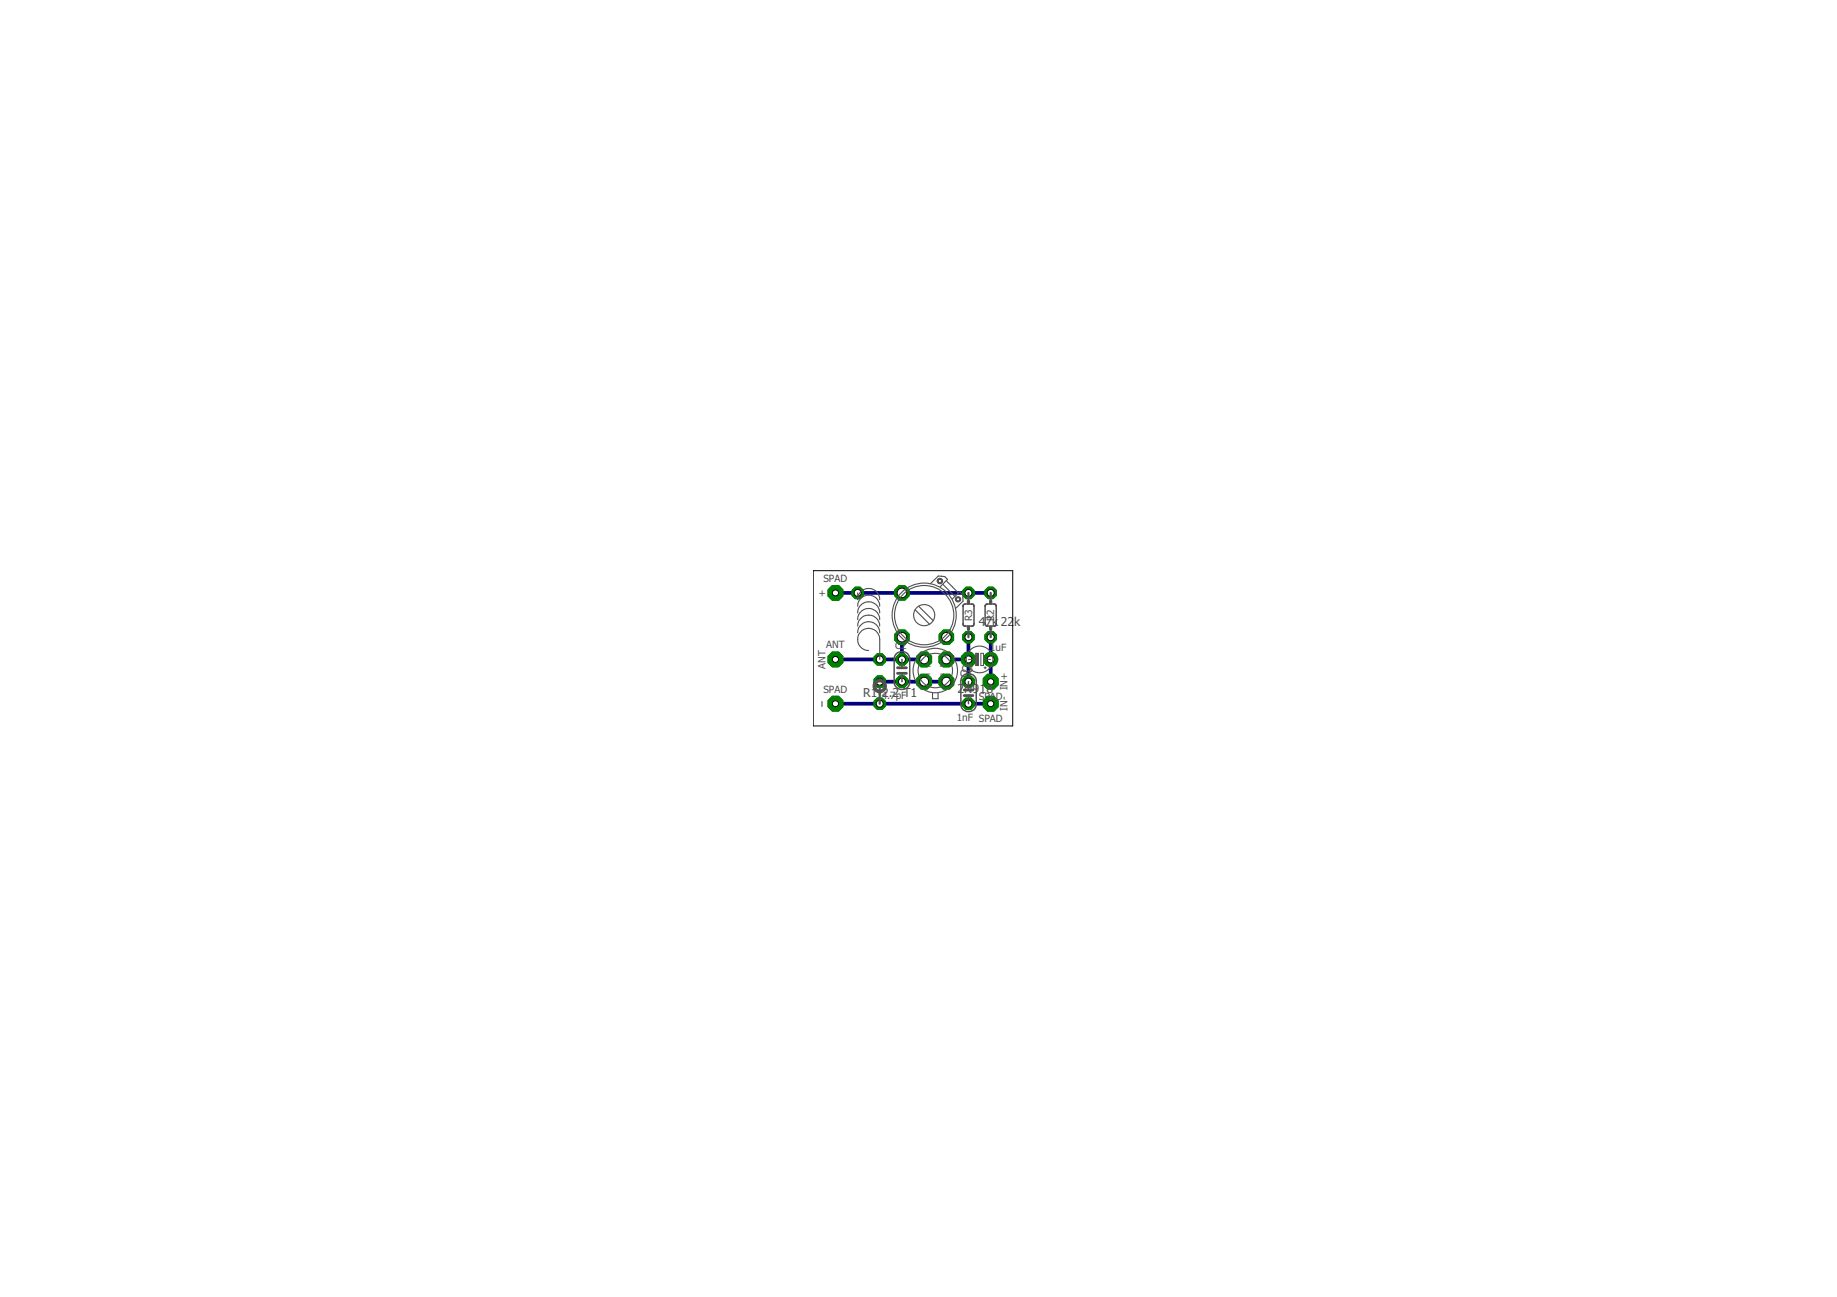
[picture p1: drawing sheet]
<svg xmlns="http://www.w3.org/2000/svg" width="210mm" height="148mm" viewBox="0 0 210 148" stroke-linecap="round" stroke-linejoin="round" font-family="sans-serif">
<defs><g id="words">
<g font-size="1.4" fill="#505050">
<text x="111.8" y="71.5">47k 22</text>
<text x="115.9" y="71.5">k</text>
<text x="98.6" y="79.6">R1</text>
<text x="100.8" y="79.6">2.2 T1</text>
<text x="109.4" y="79.1">2</text>
<text x="110.2" y="79.1">N9</text>
<text x="111.9" y="79.1">18</text>
</g>
<g font-size="1.1" fill="#505050">
<text x="94.1" y="66.5">SPAD</text>
<text x="94.3" y="68.2" transform="rotate(-90 94.3 68.2)">+</text>
<text x="111.1" y="70.9" transform="rotate(-90 111.1 70.9)">R3</text>
<text x="113.6" y="70.9" transform="rotate(-90 113.6 70.9)">R2</text>
<text x="94.3" y="76.4" transform="rotate(-90 94.3 76.4)">ANT</text>
<text x="94.4" y="74.1">ANT</text>
<text x="102.3" y="74.2">C2</text>
<text x="109.9" y="76.7">C3</text>
<text x="110.4" y="77.3">4</text>
<text x="113.1" y="74.3">1uF</text>
<text x="94.1" y="79.1">SPAD</text>
<text x="94.3" y="80.4" transform="rotate(-90 94.3 80.4)">̶</text>
<text x="100.8" y="79.8">4.7pF</text>
<text x="109.3" y="82.3">1nF SPAD</text>
<text x="111.8" y="79.9">SPAD</text>
<text x="115.1" y="81.2" transform="rotate(-90 115.1 81.2)">IN- IN+</text>
</g>
<g font-size=".8" fill="#505050">
<text x="105.9" y="76.2">C</text>
<text x="105.9" y="77.6">S</text>
<text x="107.4" y="76.2">B</text>
<text x="107.4" y="77.6">E</text>
</g>
</g></defs>
<path d="M95.5 75.3h10.1M95.5 67.7h17.7M100.5 77.9h7.6M103.1 72.8v2.5M108.1 75.3h2.6M110.7 72.8v5.1M113.2 72.8v5.1M95.5 80.4h17.7" fill="none" stroke="#000080" stroke-width=".42"/>
<circle cx="103.1" cy="77.9" r=".71" fill="#008000" stroke="#008000" stroke-width=".11"/>
<circle cx="103.1" cy="77.9" r=".4" fill="#fff" stroke="#000" stroke-width=".11"/>
<circle cx="103.1" cy="75.3" r=".71" fill="#008000" stroke="#008000" stroke-width=".11"/>
<circle cx="103.1" cy="75.3" r=".4" fill="#fff" stroke="#000" stroke-width=".11"/>
<circle cx="110.7" cy="80.4" r=".71" fill="#008000" stroke="#008000" stroke-width=".11"/>
<circle cx="110.7" cy="80.4" r=".4" fill="#fff" stroke="#000" stroke-width=".11"/>
<circle cx="110.7" cy="77.9" r=".71" fill="#008000" stroke="#008000" stroke-width=".11"/>
<circle cx="110.7" cy="77.9" r=".4" fill="#fff" stroke="#000" stroke-width=".11"/>
<circle cx="110.7" cy="75.3" r=".87" fill="#008000" stroke="#008000" stroke-width=".11"/>
<circle cx="110.7" cy="75.3" r=".4" fill="#fff" stroke="#000" stroke-width=".11"/>
<circle cx="113.2" cy="75.3" r=".8" fill="#008000" stroke="#008000" stroke-width=".11"/>
<circle cx="113.2" cy="75.3" r=".4" fill="#fff" stroke="#000" stroke-width=".11"/>
<circle cx="100.5" cy="75.3" r=".71" fill="#008000" stroke="#008000" stroke-width=".11"/>
<circle cx="100.5" cy="75.3" r=".4" fill="#fff" stroke="#000" stroke-width=".11"/>
<circle cx="98" cy="67.7" r=".71" fill="#008000" stroke="#008000" stroke-width=".11"/>
<circle cx="98" cy="67.7" r=".4" fill="#fff" stroke="#000" stroke-width=".11"/>
<circle cx="113.2" cy="72.8" r=".71" fill="#008000" stroke="#008000" stroke-width=".11"/>
<circle cx="113.2" cy="72.8" r=".4" fill="#fff" stroke="#000" stroke-width=".11"/>
<circle cx="113.2" cy="67.7" r=".71" fill="#008000" stroke="#008000" stroke-width=".11"/>
<circle cx="113.2" cy="67.7" r=".4" fill="#fff" stroke="#000" stroke-width=".11"/>
<circle cx="110.7" cy="72.8" r=".71" fill="#008000" stroke="#008000" stroke-width=".11"/>
<circle cx="110.7" cy="72.8" r=".4" fill="#fff" stroke="#000" stroke-width=".11"/>
<circle cx="110.7" cy="67.7" r=".71" fill="#008000" stroke="#008000" stroke-width=".11"/>
<circle cx="110.7" cy="67.7" r=".4" fill="#fff" stroke="#000" stroke-width=".11"/>
<circle cx="108.1" cy="77.9" r=".92" fill="#008000" stroke="#008000" stroke-width=".11"/>
<circle cx="108.1" cy="77.9" r=".51" fill="#fff" stroke="#000" stroke-width=".11"/>
<circle cx="105.6" cy="77.9" r=".92" fill="#008000" stroke="#008000" stroke-width=".11"/>
<circle cx="105.6" cy="77.9" r=".51" fill="#fff" stroke="#000" stroke-width=".11"/>
<circle cx="105.6" cy="75.3" r=".92" fill="#008000" stroke="#008000" stroke-width=".11"/>
<circle cx="105.6" cy="75.3" r=".51" fill="#fff" stroke="#000" stroke-width=".11"/>
<circle cx="108.1" cy="75.3" r=".92" fill="#008000" stroke="#008000" stroke-width=".11"/>
<circle cx="108.1" cy="75.3" r=".51" fill="#fff" stroke="#000" stroke-width=".11"/>
<circle cx="108.1" cy="72.8" r=".89" fill="#008000" stroke="#008000" stroke-width=".11"/>
<circle cx="108.1" cy="72.8" r=".55" fill="#fff" stroke="#000" stroke-width=".11"/>
<circle cx="103.1" cy="72.8" r=".89" fill="#008000" stroke="#008000" stroke-width=".11"/>
<circle cx="103.1" cy="72.8" r=".55" fill="#fff" stroke="#000" stroke-width=".11"/>
<circle cx="103.1" cy="67.7" r=".89" fill="#008000" stroke="#008000" stroke-width=".11"/>
<circle cx="103.1" cy="67.7" r=".55" fill="#fff" stroke="#000" stroke-width=".11"/>
<circle cx="100.5" cy="77.9" r=".71" fill="#008000" stroke="#008000" stroke-width=".11"/>
<circle cx="100.5" cy="77.9" r=".4" fill="#fff" stroke="#000" stroke-width=".11"/>
<circle cx="100.5" cy="80.4" r=".71" fill="#008000" stroke="#008000" stroke-width=".11"/>
<circle cx="100.5" cy="80.4" r=".4" fill="#fff" stroke="#000" stroke-width=".11"/>
<circle cx="95.5" cy="80.4" r=".92" fill="#008000" stroke="#008000" stroke-width=".11"/>
<circle cx="95.5" cy="80.4" r=".35" fill="#fff" stroke="#000" stroke-width=".11"/>
<circle cx="95.5" cy="67.7" r=".92" fill="#008000" stroke="#008000" stroke-width=".11"/>
<circle cx="95.5" cy="67.7" r=".35" fill="#fff" stroke="#000" stroke-width=".11"/>
<circle cx="95.5" cy="75.3" r=".92" fill="#008000" stroke="#008000" stroke-width=".11"/>
<circle cx="95.5" cy="75.3" r=".35" fill="#fff" stroke="#000" stroke-width=".11"/>
<circle cx="113.2" cy="77.9" r=".92" fill="#008000" stroke="#008000" stroke-width=".11"/>
<circle cx="113.2" cy="77.9" r=".35" fill="#fff" stroke="#000" stroke-width=".11"/>
<circle cx="113.2" cy="80.4" r=".92" fill="#008000" stroke="#008000" stroke-width=".11"/>
<circle cx="113.2" cy="80.4" r=".35" fill="#fff" stroke="#000" stroke-width=".11"/>
<circle cx="103.1" cy="77.9" r=".71" fill="#008000" stroke="#008000" stroke-width=".11"/>
<circle cx="103.1" cy="77.9" r=".4" fill="#fff" stroke="#000" stroke-width=".11"/>
<circle cx="103.1" cy="75.3" r=".71" fill="#008000" stroke="#008000" stroke-width=".11"/>
<circle cx="103.1" cy="75.3" r=".4" fill="#fff" stroke="#000" stroke-width=".11"/>
<circle cx="110.7" cy="80.4" r=".71" fill="#008000" stroke="#008000" stroke-width=".11"/>
<circle cx="110.7" cy="80.4" r=".4" fill="#fff" stroke="#000" stroke-width=".11"/>
<circle cx="110.7" cy="77.9" r=".71" fill="#008000" stroke="#008000" stroke-width=".11"/>
<circle cx="110.7" cy="77.9" r=".4" fill="#fff" stroke="#000" stroke-width=".11"/>
<circle cx="110.7" cy="75.3" r=".87" fill="#008000" stroke="#008000" stroke-width=".11"/>
<circle cx="110.7" cy="75.3" r=".4" fill="#fff" stroke="#000" stroke-width=".11"/>
<circle cx="113.2" cy="75.3" r=".8" fill="#008000" stroke="#008000" stroke-width=".11"/>
<circle cx="113.2" cy="75.3" r=".4" fill="#fff" stroke="#000" stroke-width=".11"/>
<circle cx="100.5" cy="75.3" r=".71" fill="#008000" stroke="#008000" stroke-width=".11"/>
<circle cx="100.5" cy="75.3" r=".4" fill="#fff" stroke="#000" stroke-width=".11"/>
<circle cx="98" cy="67.7" r=".71" fill="#008000" stroke="#008000" stroke-width=".11"/>
<circle cx="98" cy="67.7" r=".4" fill="#fff" stroke="#000" stroke-width=".11"/>
<circle cx="113.2" cy="72.8" r=".71" fill="#008000" stroke="#008000" stroke-width=".11"/>
<circle cx="113.2" cy="72.8" r=".4" fill="#fff" stroke="#000" stroke-width=".11"/>
<circle cx="113.2" cy="67.7" r=".71" fill="#008000" stroke="#008000" stroke-width=".11"/>
<circle cx="113.2" cy="67.7" r=".4" fill="#fff" stroke="#000" stroke-width=".11"/>
<circle cx="110.7" cy="72.8" r=".71" fill="#008000" stroke="#008000" stroke-width=".11"/>
<circle cx="110.7" cy="72.8" r=".4" fill="#fff" stroke="#000" stroke-width=".11"/>
<circle cx="110.7" cy="67.7" r=".71" fill="#008000" stroke="#008000" stroke-width=".11"/>
<circle cx="110.7" cy="67.7" r=".4" fill="#fff" stroke="#000" stroke-width=".11"/>
<circle cx="108.1" cy="77.9" r=".92" fill="#008000" stroke="#008000" stroke-width=".11"/>
<circle cx="108.1" cy="77.9" r=".51" fill="#fff" stroke="#000" stroke-width=".11"/>
<circle cx="105.6" cy="77.9" r=".92" fill="#008000" stroke="#008000" stroke-width=".11"/>
<circle cx="105.6" cy="77.9" r=".51" fill="#fff" stroke="#000" stroke-width=".11"/>
<circle cx="105.6" cy="75.3" r=".92" fill="#008000" stroke="#008000" stroke-width=".11"/>
<circle cx="105.6" cy="75.3" r=".51" fill="#fff" stroke="#000" stroke-width=".11"/>
<circle cx="108.1" cy="75.3" r=".92" fill="#008000" stroke="#008000" stroke-width=".11"/>
<circle cx="108.1" cy="75.3" r=".51" fill="#fff" stroke="#000" stroke-width=".11"/>
<circle cx="108.1" cy="72.8" r=".89" fill="#008000" stroke="#008000" stroke-width=".11"/>
<circle cx="108.1" cy="72.8" r=".55" fill="#fff" stroke="#000" stroke-width=".11"/>
<circle cx="103.1" cy="72.8" r=".89" fill="#008000" stroke="#008000" stroke-width=".11"/>
<circle cx="103.1" cy="72.8" r=".55" fill="#fff" stroke="#000" stroke-width=".11"/>
<circle cx="103.1" cy="67.7" r=".89" fill="#008000" stroke="#008000" stroke-width=".11"/>
<circle cx="103.1" cy="67.7" r=".55" fill="#fff" stroke="#000" stroke-width=".11"/>
<circle cx="100.5" cy="77.9" r=".71" fill="#008000" stroke="#008000" stroke-width=".11"/>
<circle cx="100.5" cy="77.9" r=".4" fill="#fff" stroke="#000" stroke-width=".11"/>
<circle cx="100.5" cy="80.4" r=".71" fill="#008000" stroke="#008000" stroke-width=".11"/>
<circle cx="100.5" cy="80.4" r=".4" fill="#fff" stroke="#000" stroke-width=".11"/>
<circle cx="95.5" cy="80.4" r=".92" fill="#008000" stroke="#008000" stroke-width=".11"/>
<circle cx="95.5" cy="80.4" r=".35" fill="#fff" stroke="#000" stroke-width=".11"/>
<circle cx="95.5" cy="67.7" r=".92" fill="#008000" stroke="#008000" stroke-width=".11"/>
<circle cx="95.5" cy="67.7" r=".35" fill="#fff" stroke="#000" stroke-width=".11"/>
<circle cx="95.5" cy="75.3" r=".92" fill="#008000" stroke="#008000" stroke-width=".11"/>
<circle cx="95.5" cy="75.3" r=".35" fill="#fff" stroke="#000" stroke-width=".11"/>
<circle cx="113.2" cy="77.9" r=".92" fill="#008000" stroke="#008000" stroke-width=".11"/>
<circle cx="113.2" cy="77.9" r=".35" fill="#fff" stroke="#000" stroke-width=".11"/>
<circle cx="113.2" cy="80.4" r=".92" fill="#008000" stroke="#008000" stroke-width=".11"/>
<circle cx="113.2" cy="80.4" r=".35" fill="#fff" stroke="#000" stroke-width=".11"/>
<path d="M102.5 74.6a.91 .91 0 0 1 1.4 .6v2.8a.9 .9 0 0 1-.8 .8 .9 .9 0 0 1-.9-.8v-2.8zM103.1 75.3v1M103.1 76.9v1M110.1 77.2a.9 .9 0 0 1 1.4 .5v2.8a.89 .89 0 0 1-.8 .8 .89 .89 0 0 1-.9-.8v-2.8l.1-.4zM110.1 69.1l.9-.1 .3 .2v2.1l-.2 .2h-.9l-.2-.1v-2.2zM110.7 77.9v.9M110.7 79.5v.9M112.6 69.1l1-.1 .2 .2v2.1l-.1 .2h-1l-.1-.1v-2.1z" fill="none" stroke="#505050" stroke-width=".17"/>
<path d="M102.6 76.3h1M102.6 76.9h1M110.2 78.8h1M110.2 79.5h1" fill="none" stroke="#505050" stroke-width=".32"/>
<g fill="none" stroke="#505050" stroke-width=".11">
<path d="M110.7 75.3h.8M111.5 74.6h.3v1.4h-.3zM112.1 74.6h.3v1.4h-.3zM112.4 75.3h.8M112.4 76.3h.3M112.6 76.2v.2"/>
<circle cx="100.5" cy="78.4" r=".68"/>
</g>
<g fill="none" stroke="#505050" stroke-width=".13">
<path d="M98 67.7v.8a1.26 1.26 0 0 1 1.3-1.3 1.26 1.26 0 0 1 1.2 1.3M98 69.3a1.26 1.26 0 0 1 1.3-1.3 1.26 1.26 0 0 1 1.2 1.3M98 70a1.26 1.26 0 0 1 1.3-1.3 1.26 1.26 0 0 1 1.2 1.3M98 70.8a1.26 1.26 0 0 1 1.3-1.3 1.26 1.26 0 0 1 1.2 1.3M98 71.5a1.26 1.26 0 0 1 1.3-1.2 1.26 1.26 0 0 1 1.2 1.2M98 72.3a1.26 1.26 0 0 1 1.3-1.3 1.26 1.26 0 0 1 1.2 1.3M99.3 74.3a1.26 1.26 0 0 1-1.3-1.2 1.26 1.26 0 0 1 1.3-1.3 1.26 1.26 0 0 1 1.2 1.2v2.3M104.6 69.7l1.6 1.6M105 69.3l1.6 1.6M106.3 66.7l.9-.9 .7 .1 .4 .3-.9 .8M106.6 79.2v.6h.6v-.6M107.7 66.8l1.4 1.3"/>
<path d="M108.2 66.4l1.3 1.4M108.8 68.4l.9-.8 .3 .3v.8l-.8 .8"/>
<circle cx="100.5" cy="78.4" r=".76"/>
<circle cx="105.6" cy="70.3" r="3.7"/>
<circle cx="105.6" cy="70.3" r="3.4"/>
<circle cx="105.6" cy="70.3" r="1.21"/>
<circle cx="106.9" cy="76.6" r="1.97"/>
<circle cx="106.9" cy="76.6" r="2.54"/>
<circle cx="111.9" cy="75.3" r="1.52"/>
</g>
<g fill="#505050" stroke="#505050" stroke-width=".11">
<path d="M111.5 74.7h.3v1.3h-.3z"/>
<path d="M113.1 68.6h.2v.4h-.2z"/>
<path d="M113.1 71.5h.2v.4h-.2z"/>
<path d="M110.5 68.6h.3v.4h-.3z"/>
<path d="M110.5 71.5h.3v.4h-.3z"/>
</g>
<g fill="#505050" stroke="#505050" stroke-width=".11">
<path d="M109.2 68.3a.32 .32 0 0 1 .5 0 .32 .32 0 0 1-.1 .5 .32 .32 0 0 1-.4-.3h.1a.19 .19 0 0 1 .2-.2 .19 .19 0 0 1 .2 .2 .19 .19 0 0 1-.3 .1l-.1-.1h-.1z" fill-rule="evenodd"/>
<path d="M107.1 66.2a.32 .32 0 0 1 .5 0 .32 .32 0 0 1-.1 .5 .32 .32 0 0 1-.4-.3h.1l.1-.2a.2 .2 0 0 1 .2 0 .2 .2 0 0 1 .1 .3h-.3l-.1-.1h-.1z" fill-rule="evenodd"/>
<path d="M100.1 77.9a.64 .64 0 0 1 1 .1 .64 .64 0 0 1-.4 1 .64 .64 0 0 1-.8-.6h.2a.49 .49 0 0 1 .7-.4 .49 .49 0 0 1 .1 .8 .49 .49 0 0 1-.8-.3v-.1h-.2z" fill-rule="evenodd"/>
</g>
<path d="M100.5 78.4v2M110.7 67.7v.9M110.7 71.9v.9M113.2 67.7v.9M113.2 71.9v.9" fill="none" stroke="#505050" stroke-width=".25"/>
<path d="M92.9 65.2h22.8v17.7h-22.8z" fill="none" stroke="#000" stroke-width=".11"/>
<use href="#words"/>
</svg>
